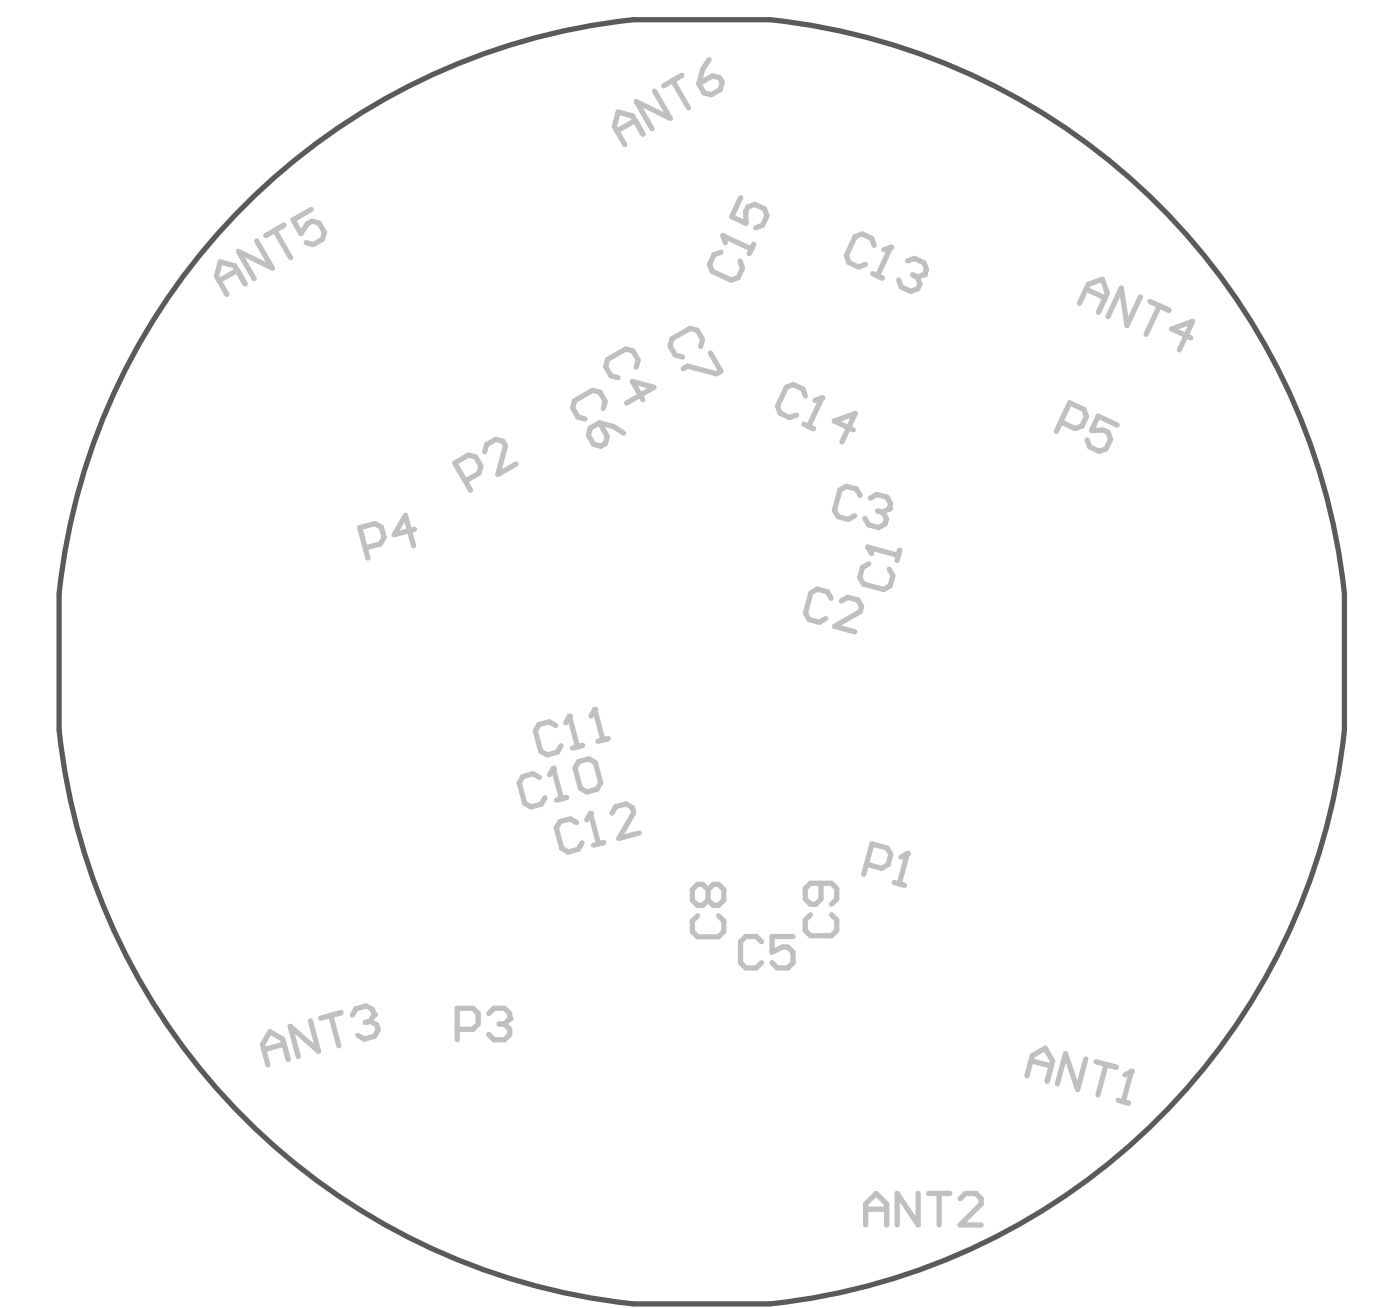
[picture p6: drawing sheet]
<svg xmlns="http://www.w3.org/2000/svg" width="225mm" height="211mm" viewBox="0 0 225 211" stroke-linecap="round" stroke-linejoin="round" font-family="sans-serif">
<path d="M9.5 95.6a104 104 0 0 1 92.5-92.4h22a104 104 0 0 1 92.5 92.4v21.9a104 104 0 0 1-92.5 92.4M9.5 95.6v21.9M9.5 117.5a104 104 0 0 0 92.5 92.4M102 209.9h22" fill="none" stroke="#5a5a5a" stroke-width=".85"/>
<path d="M58.8 88.2l2.5-.6 .6-1.1-.5-1.6-1-.6-2.5 .7 1.3 4.9M66.8 85.2l-3.3 .9 1.8-3.1 1.3 4.9M73.6 165.7h2.6l.8-.8v-1.7l-.8-.9h-2.6v5.1M78.7 163.2l.8-.9h1.7l.9 .9v.8" fill="none" stroke="#c0c0c0" stroke-width=".85"/>
<circle cx="82.1" cy="164" r=".42" fill="#c0c0c0"/>
<path d="M89.5 116.8l-1.1-.6-1.6 .5-.6 1 .9 3.3 1 .6 1.6-.5 .6-1M91.7 115.3l1.3 4.9M93.8 120l-1.6 .5M80.4 164.9h.8M81.2 164.9l.9 .8v.9l-.9 .8h-1.7l-.8-.8M82.1 164l-.9 .9" fill="none" stroke="#c0c0c0" stroke-width=".85"/>
<circle cx="91.7" cy="115.3" r=".42" fill="#c0c0c0"/>
<path d="M91.7 115.3l-.6 1.1M95.8 114.3l1.3 4.8M97.9 118.9l-1.6 .5" fill="none" stroke="#c0c0c0" stroke-width=".85"/>
<circle cx="95.8" cy="114.3" r=".42" fill="#c0c0c0"/>
<path d="M116.4 38l4.6 2.1M121.4 39.3l-.8 1.6M112.8 55.8l.3-1.2-.8-1.4-1.2-.3-2.9 1.7-.3 1.1 .8 1.5 1.2 .3M114.4 56.8l1.7 3-.7 .4-4.7-1.2-.7 .4M116.1 40.6l-1.1 .4-.7 1.6 .4 1.1 3 1.4 1.2-.4 .7-1.5-.4-1.2M95.8 114.3l-.6 1M112.3 147.5l-.8 .8v1.7l.8 .8h3.4l.8-.8v-1.7l-.8-.8M114 143.2l-.8-.8h-.9l-.8 .8v1.7l.8 .9h.9l.8-.9M114 143.2l.9-.8h.8l.8 .8v1.7l-.8 .9h-.8l-.9-.9M114 143.2v1.7" fill="none" stroke="#c0c0c0" stroke-width=".85"/>
<circle cx="116.4" cy="38" r=".42" fill="#c0c0c0"/>
<path d="M116.4 38l.4 1.1M119.3 31.8l-1.5 3.1 2.3 1.1v-1.9l.3-.8 1.2-.4 1.5 .7 .4 1.1-.7 1.6-1.1 .4M139.5 139.2l2.5 .6 1-.6 .4-1.6-.6-1.1-2.4-.6-1.3 4.9M146.1 137.4l-1.3 4.9M130.5 147.3l-.8 .8v1.7l.8 .9h3.4l.8-.9v-1.7l-.8-.8M132.2 142.2v2.6l-.8 .8h-.9l-.8-.8v-1.7l.8-.9h3.4l.8 .9v1.7l-.8 .8M144 142.1l1.6 .4" fill="none" stroke="#c0c0c0" stroke-width=".85"/>
<circle cx="146.1" cy="137.4" r=".42" fill="#c0c0c0"/>
<path d="M139.7 88.1l4.9 1.3M139.9 90.8l-1 .6-.5 1.6 .6 1 3.3 .9 1-.6 .5-1.6-.6-1M144.9 88.6l-.5 1.6M146.1 137.4l-1 .6" fill="none" stroke="#c0c0c0" stroke-width=".85"/>
<circle cx="139.7" cy="88.1" r=".42" fill="#c0c0c0"/>
<path d="M138.5 79.8l-.6-1.1-1.6-.4-1.1 .6-.8 3.3 .6 1 1.6 .4 1-.6M139.7 88.1l.6 1M140.1 80.2l1.1-.6 1.6 .5 .6 1-.2 .8" fill="none" stroke="#c0c0c0" stroke-width=".85"/>
<circle cx="143.2" cy="81.9" r=".42" fill="#c0c0c0"/>
<path d="M141.3 82.3l.8 .2M142.1 82.5l.6 1-.2 .9-1 .6-1.6-.5-.6-1M143.2 81.9l-1.1 .6M86.9 125.2l-1.1-.6-1.6 .4-.6 1.1 .9 3.2 1 .6 1.6-.4 .6-1M89.1 123.7l1.3 4.9M91.2 128.4l-1.6 .4" fill="none" stroke="#c0c0c0" stroke-width=".85"/>
<circle cx="89.1" cy="123.7" r=".42" fill="#c0c0c0"/>
<path d="M140.8 39.5l-.4-1.1-1.6-.7-1.1 .4-1.4 3 .4 1.2 1.5 .7 1.1-.4M143.4 39.8l-2.1 4.6M140.5 44.1l1.5 .7M133.8 96.3l-.6-1-1.6-.4-1 .6-.9 3.2 .6 1.1 1.6 .4 1.1-.6M135.5 96.8l1-.6 1.6 .4 .6 1.1-.2 .8-4.1 2.4 3.2 .8M89.1 123.7l-.6 1.1M93.2 122.6l1.6-.4 1.1 .6 .8 3.3-.6 1-1.6 .4-1-.6-.9-3.2z" fill="none" stroke="#c0c0c0" stroke-width=".85"/>
<circle cx="143.4" cy="39.8" r=".42" fill="#c0c0c0"/>
<path d="M143.4 39.8l-1.1 .4M146.1 42l1.2-.4 1.5 .7 .4 1.1-.4 .8" fill="none" stroke="#c0c0c0" stroke-width=".85"/>
<circle cx="148.8" cy="44.2" r=".42" fill="#c0c0c0"/>
<path d="M147 44.3l.7 .3M147.7 44.6l.4 1.1-.3 .8-1.2 .4-1.5-.7-.4-1.1M148.8 44.2l-1.1 .4M45.7 168.1l-3.2 .9M46.4 170.6l-.9-3.3-2-1.2-1.2 2.1 .8 3.3M50 164.4l1.3 4.9-4.6-4 1.3 4.8M53.3 163.5l1.3 4.9M54.9 163.1l-3.3 .8M60.2 163.4l-.2-.8-1-.6-1.7 .4-.6 1" fill="none" stroke="#c0c0c0" stroke-width=".85"/>
<circle cx="60.2" cy="163.4" r=".42" fill="#c0c0c0"/>
<g fill="none" stroke="#c0c0c0" stroke-width=".85">
<path d="M102.4 59.1l.4-1.1-.9-1.5-1.1-.3-3 1.7-.3 1.1 .9 1.5 1.1 .3M95.1 68.9l1.4-.8 1.3 2.2-.3 1.1-.8 .5-1.1-.4-.9-1.4zM96.5 68.1l2.3 .6 1.6 1M97.1 65.8l.3-1.2-.8-1.4-1.2-.4-2.9 1.7-.3 1.2 .9 1.5 1.1 .3M103.5 64.4l-1.7-3 3.5 1-4.4 2.5M59.6 164.4l-.8 .2M59.6 164.4l1.1 .6 .2 .8-.6 1.1-1.6 .4-1.1-.6M60.2 163.4l-.6 1M165.4 173.2l.8-3.2 2.1-1.2 1.2 2-.9 3.3M166 170.8l3.3 .9M174.8 170.5l-1.3 4.9-1.9-5.7-1.3 4.8M176.5 171l3.2 .8"/>
<path d="M178.1 171.4l-1.3 4.9M182.2 172.5l-1.3 4.9 .8 .2-1.6-.4M139.4 197.2v-3.3l1.7-1.7 1.7 1.7v3.3M139.4 194.7h3.4M147.8 192.2v5l-3.3-5v5M149.5 192.2h3.4M151.2 192.2v5M154.6 193l.9-.8h1.6l.9 .8v.9l-3.4 3.3h3.4"/>
</g>
<circle cx="182.2" cy="172.5" r=".42" fill="#c0c0c0"/>
<path d="M129.4 68.3l1.6 .7M129.7 63.8l-.4-1.2-1.6-.7-1.1 .4-1.4 3.1 .4 1.1 1.5 .7 1.2-.4M132.3 64.1l-2.1 4.6M182.2 172.5l-1.1 .6" fill="none" stroke="#c0c0c0" stroke-width=".85"/>
<circle cx="132.3" cy="64.1" r=".42" fill="#c0c0c0"/>
<path d="M132.3 64.1l-1.1 .4M137.4 69.2l-3.1-1.4 3.4-1.2-2.1 4.6M170.8 67.9l2.3 1.1 1.1-.4 .7-1.5-.4-1.2-2.3-1-2.1 4.6M179.9 68.4l-3.1-1.4-1 2.3h1.8l.8 .3 .4 1.1-.7 1.6-1.1 .4-1.5-.7-.5-1.2M92.8 132.5l-1-.6-1.6 .4-.6 1 .8 3.3 1.1 .6 1.6-.5 .6-1M95.1 131l1.3 4.9M97.2 135.7l-1.6 .4" fill="none" stroke="#c0c0c0" stroke-width=".85"/>
<circle cx="95.1" cy="131" r=".42" fill="#c0c0c0"/>
<g fill="none" stroke="#c0c0c0" stroke-width=".85">
<path d="M102.3 19.4l-3 1.7M105.4 14.7l2.5 4.4-5.4-2.7 2.5 4.3M108.3 13l2.6 4.4M109.8 12.1l-2.9 1.7M112.5 13.5l2.2-1.3 1.2 .3 .4 .8-.3 1.1-1.5 .9-1.1-.4zM114.2 9.6l-1.1 1.6-.6 2.3M41.3 38.8l2.6 4.4-5.5-2.7 2.5 4.4M44.3 37.1l2.5 4.4M45.7 36.3l-2.9 1.6M50.1 33.7l-2.9 1.7 1.3 2.2 1-1.6 .7-.4 1.2 .3 .8 1.5-.3 1.1-1.4 .9-1.2-.3M103.5 21.6l-1.7-2.9-2.3-.7-.6 2.4 1.7 2.9M38.2 43.5l-2.9 1.7"/>
<path d="M39.5 45.7l-1.7-2.9-2.3-.6-.7 2.3 1.7 2.9M173.8 48.8l1.4-3 2.3-.8 .8 2.2-1.4 3.1M174.9 46.5l3 1.5M183.6 47.8l-2.1 4.6-.9-6-2.2 4.6M185.1 48.5l3.1 1.5M186.7 49.2l-2.2 4.6M191.7 54.4l-3-1.4 3.3-1.3-2.1 4.6M74.9 77.5l2.2-1.3 .3-1.1-.8-1.5-1.2-.3-2.2 1.2 2.6 4.4M78 72.7l.4-1.1 1.4-.9 1.2 .4 .4 .7-1.2 4.6 2.9-1.7M95.1 131l-.6 1M98.6 130.9l.6-1 1.6-.5 1 .6 .2 .9-2.3 4.1 3.2-.9M122.6 151.6l-.8-.8h-1.7l-.9 .8v3.4l.9 .9h1.7l.8-.9"/>
<path d="M127.7 150.8h-3.4v2.5l1.7-.8h.8l.9 .8v1.7l-.9 .9h-1.6l-.9-.9"/>
</g>
</svg>
